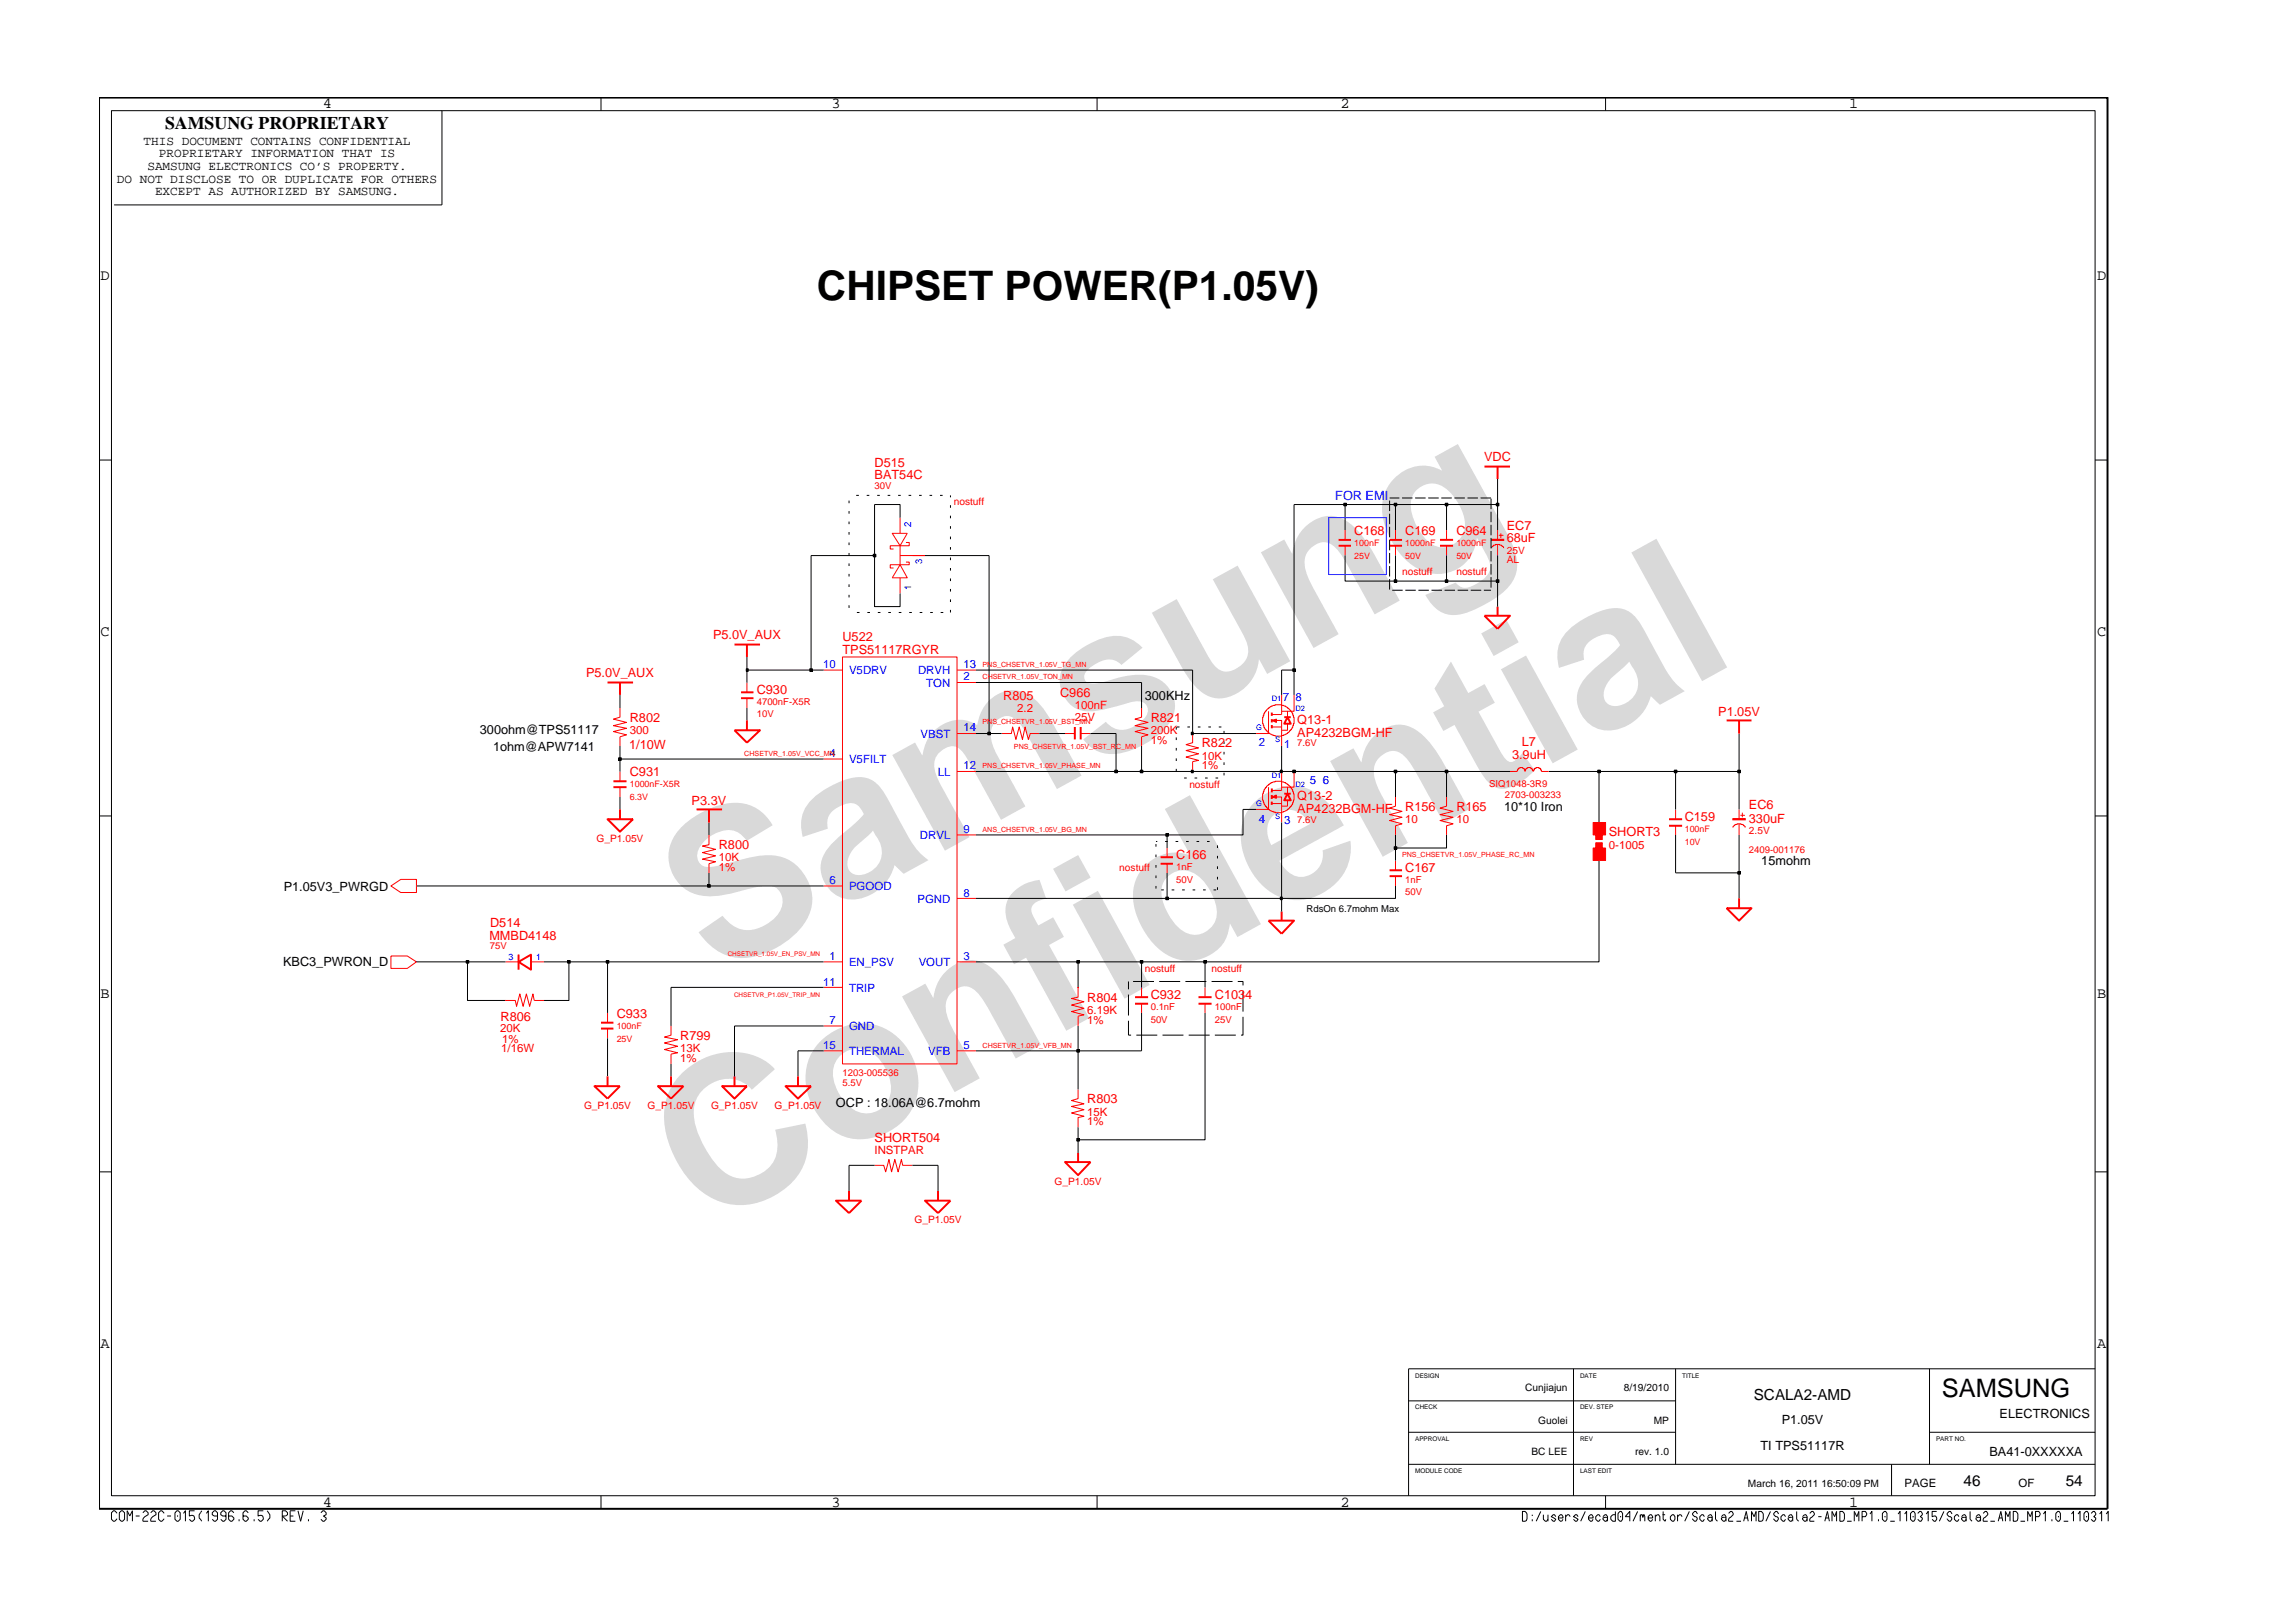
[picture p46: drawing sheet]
<svg xmlns="http://www.w3.org/2000/svg" width="297mm" height="210mm" viewBox="0 0 297 210" stroke-linecap="round" stroke-linejoin="round" font-family="sans-serif">
<defs><g id="words">
<g font-size="26.5" fill="#d9d9d9">
<text x="92.4" y="126.5" transform="rotate(-29 92.4 126.5)">Samsung</text>
<text x="91.1" y="159.2" transform="rotate(-29 91.1 159.2)">Confidential</text>
</g>
<text font-size="5.3" x="105.7" y="38.8">CHIPSET POWER(P1.05V)</text>
<text font-size="3.3" x="251.2" y="180.8">SAMSUNG</text>
<text font-size="2.3" x="21.4" y="16.7">SAMSUNG PROPRIETARY</text>
<g font-size="2">
<text x="41.8" y="14">4</text>
<text x="107.6" y="14">3</text>
<text x="173.4" y="14">2</text>
<text x="239.2" y="14">1</text>
<text x="13" y="36.2">D</text>
<text x="271.3" y="36.2">D</text>
<text x="13" y="82.3">C</text>
<text x="271.3" y="82.3">C</text>
<text x="13" y="129.2">B</text>
<text x="271.3" y="129.2">B</text>
<text x="13" y="174.4">A</text>
<text x="271.3" y="174.4">A</text>
<text x="226.9" y="181.2">SCALA2-AMD</text>
<text x="41.8" y="195">4</text>
<text x="107.6" y="195">3</text>
<text x="173.4" y="195">2</text>
<text x="239.2" y="195">1</text>
<text x="254" y="192.2">46</text>
<text x="267.2" y="192.2">54</text>
</g>
<g font-size="1.6">
<text x="15.1" y="23.7">DO NOT DISCLOSE TO OR DUPLICATE FOR OTHERS</text>
<text x="18.6" y="18.8">THIS DOCUMENT CONTAINS CONFIDENTIAL</text>
<text x="19.1" y="22">SAMSUNG ELECTRONICS CO’S PROPERTY.</text>
<text x="20.5" y="20.4">PROPRIETARY INFORMATION THAT IS</text>
<text x="20.1" y="25.3">EXCEPT AS AUTHORIZED BY SAMSUNG.</text>
<text x="62.1" y="95">300ohm@TPS51117</text>
<text x="148.1" y="90.5">300KHz</text>
<text x="63.8" y="97.1">1ohm@APW7141</text>
<text x="194.6" y="104.9">10*10 Iron</text>
<text x="227.9" y="112">15mohm</text>
<text x="36.7" y="115.3">P1.05V3_PWRGD</text>
<text x="36.6" y="125.1">KBC3_PWRON_D</text>
<text x="108.1" y="143.2">OCP : 18.06A@6.7mohm</text>
<text x="230.5" y="184.3">P1.05V</text>
<text x="258.7" y="183.5">ELECTRONICS</text>
<text x="227.8" y="187.6">TI TPS51117R</text>
<text x="257.4" y="188.4">BA41-0XXXXXA</text>
</g>
<g font-size="1.6" fill="#f00">
<text x="192" y="59.7">VDC</text>
<text x="113.1" y="62">BAT54C</text>
<text x="113.1" y="60.4">D515</text>
<text x="175.2" y="69.2">C168</text>
<text x="181.8" y="69.2">C169</text>
<text x="188.4" y="69.2">C964</text>
<text x="194.9" y="68.6">EC7</text>
<text x="194.9" y="70.2">68uF</text>
<text x="92.2" y="82.7">P5.0V_AUX</text>
<text x="109" y="83">U522</text>
<text x="75.8" y="87.7">P5.0V_AUX</text>
<text x="97.9" y="89.8">C930</text>
<text x="109" y="84.6">TPS51117RGYR</text>
<text x="81.5" y="93.4">R802</text>
<text x="129.8" y="90.5">R805</text>
<text x="137.2" y="90.2">C966</text>
<text x="148.9" y="93.4">R821</text>
<text x="167.8" y="95.3">AP4232BGM-HF</text>
<text x="167.8" y="93.7">Q13-1</text>
<text x="222.3" y="92.6">P1.05V</text>
<text x="81.4" y="97">1/10W</text>
<text x="81.5" y="100.4">C931</text>
<text x="155.5" y="96.7">R822</text>
<text x="195.6" y="98.2">3.9uH</text>
<text x="196.9" y="96.5">L7</text>
<text x="89.5" y="104.2">P3.3V</text>
<text x="167.8" y="103.6">Q13-2</text>
<text x="167.8" y="105.2">AP4232BGM-HF</text>
<text x="181.8" y="104.9">R156</text>
<text x="188.4" y="104.9">R165</text>
<text x="218" y="106.2">C159</text>
<text x="226.3" y="104.7">EC6</text>
<text x="226.3" y="106.4">330uF</text>
<text x="93" y="109.9">R800</text>
<text x="152.2" y="111.1">C166</text>
<text x="181.8" y="112.8">C167</text>
<text x="208.1" y="108.2">SHORT3</text>
<text x="63.4" y="120">D514</text>
<text x="63.3" y="121.6">MMBD4148</text>
<text x="79.8" y="131.7">C933</text>
<text x="140.7" y="129.6">R804</text>
<text x="148.9" y="129.2">C932</text>
<text x="157.2" y="129.2">C1034</text>
<text x="64.8" y="132.1">R806</text>
<text x="88" y="134.6">R799</text>
<text x="140.7" y="142.8">R803</text>
<text x="113.1" y="147.8">SHORT504</text>
</g>
<text font-size="1.6" fill="#00f" x="172.7" y="64.7">FOR EMI</text>
<g font-size="1.5" fill="#00f">
<text x="106.5" y="86.4">10</text>
<text x="109.8" y="87.3">V5DRV</text>
<text x="118.8" y="87.3">DRVH</text>
<text x="119.8" y="88.9">TON</text>
<text x="124.7" y="88">2</text>
<text x="124.7" y="86.4">13</text>
<text x="119.1" y="95.5">VBST</text>
<text x="124.7" y="94.6">14</text>
<text x="166" y="90.8">7 8</text>
<text x="107.3" y="97.9">4</text>
<text x="109.8" y="98.8">V5FILT</text>
<text x="121.3" y="100.4">LL</text>
<text x="124.7" y="99.5">12</text>
<text x="162.9" y="96.5">2</text>
<text x="166.1" y="96.8">1</text>
<text x="169.4" y="101.4">5</text>
<text x="171.1" y="101.4">6</text>
<text x="124.7" y="107.7">9</text>
<text x="162.9" y="106.4">4</text>
<text x="166.1" y="106.6">3</text>
<text x="119" y="108.6">DRVL</text>
<text x="107.3" y="114.3">6</text>
<text x="109.8" y="115.2">PGOOD</text>
<text x="118.7" y="116.8">PGND</text>
<text x="124.7" y="116">8</text>
<text x="107.3" y="124.3">1</text>
<text x="109.8" y="125">EN_PSV</text>
<text x="118.9" y="125">VOUT</text>
<text x="124.7" y="124.3">3</text>
<text x="106.5" y="127.6">11</text>
<text x="109.8" y="128.3">TRIP</text>
<text x="106.5" y="135.8">15</text>
<text x="107.3" y="132.5">7</text>
<text x="109.8" y="133.3">GND</text>
<text x="109.8" y="136.5">THERMAL</text>
<text x="120.1" y="136.5">VFB</text>
<text x="124.7" y="135.8">5</text>
</g>
<g font-size="1.5" fill="#f00">
<text x="81.5" y="95">300</text>
<text x="131.6" y="92.2">2.2</text>
<text x="139.1" y="93.3">25V</text>
<text x="139.1" y="91.7">100nF</text>
<text x="148.9" y="95">200K</text>
<text x="148.9" y="96.2">1%</text>
<text x="155.5" y="98.3">10K</text>
<text x="155.5" y="99.5">1%</text>
<text x="181.8" y="106.6">10</text>
<text x="188.4" y="106.6">10</text>
<text x="93" y="111.5">10K</text>
<text x="93" y="112.7">1%</text>
<text x="208.1" y="109.9">0-1005</text>
<text x="140.7" y="131.2">6.19K</text>
<text x="64.7" y="133.6">20K</text>
<text x="64.8" y="136.2">1/16W</text>
<text x="64.9" y="134.9">1%</text>
<text x="88" y="136.2">13K</text>
<text x="88" y="137.4">1%</text>
<text x="140.7" y="132.5">1%</text>
<text x="113.1" y="149.3">INSTPAR</text>
<text x="140.7" y="145.6">1%</text>
<text x="140.7" y="144.4">15K</text>
</g>
<g font-size="1.5">
<text x="246.4" y="192.5">PAGE</text>
<text x="261.1" y="192.5">OF</text>
</g>
<g font-size="1.3" fill="#f00">
<text x="123.4" y="65.3">nostuff</text>
<text x="194.9" y="71.6">25V</text>
<text x="181.4" y="74.4">nostuff</text>
<text x="188.4" y="74.4">nostuff</text>
<text x="194.9" y="72.9">AL</text>
<text x="153.9" y="101.9">nostuff</text>
<text x="226.3" y="107.9">2.5V</text>
<text x="77.2" y="109">G_P1.05V</text>
<text x="144.8" y="112.7">nostuff</text>
<text x="148.1" y="125.8">nostuff</text>
<text x="156.7" y="125.8">nostuff</text>
<text x="75.6" y="143.5">G_P1.05V</text>
<text x="83.8" y="143.5">G_P1.05V</text>
<text x="92" y="143.5">G_P1.05V</text>
<text x="100.2" y="143.5">G_P1.05V</text>
<text x="136.4" y="153.3">G_P1.05V</text>
<text x="118.3" y="158.3">G_P1.05V</text>
</g>
<g font-size="1.3">
<text x="197.3" y="180.1">Cunjiajun</text>
<text x="199" y="184.2">Guolei</text>
<text x="210.1" y="180.1">8/19/2010</text>
<text x="214" y="184.2">MP</text>
<text x="198.1" y="188.3">BC LEE</text>
<text x="211.5" y="188.3">rev. 1.0</text>
<text x="226.1" y="192.4">March 16, 2011 16:50:09 PM</text>
</g>
<g font-size="1.2" fill="#f00">
<text x="113.1" y="63.3">30V</text>
<text x="175.2" y="70.6">100nF</text>
<text x="181.8" y="70.6">1000nF</text>
<text x="188.4" y="70.6">1000nF</text>
<text x="175.2" y="72.3">25V</text>
<text x="181.8" y="72.3">50V</text>
<text x="188.4" y="72.3">50V</text>
<text x="97.9" y="91.2">4700nF-X5R</text>
<text x="97.9" y="92.8">10V</text>
<text x="81.5" y="101.9">1000nF-X5R</text>
<text x="167.8" y="96.5">7.6V</text>
<text x="192.6" y="101.8">SIQ1048-3R9</text>
<text x="81.5" y="103.6">6.3V</text>
<text x="167.8" y="106.4">7.6V</text>
<text x="194.7" y="103.3">2703-003233</text>
<text x="218" y="107.6">100nF</text>
<text x="152.2" y="112.6">1nF</text>
<text x="218" y="109.3">10V</text>
<text x="226.3" y="110.4">2409-001176</text>
<text x="152.2" y="114.2">50V</text>
<text x="181.8" y="114.3">1nF</text>
<text x="181.8" y="115.8">50V</text>
<text x="63.4" y="122.9">75V</text>
<text x="148.9" y="130.7">0.1nF</text>
<text x="157.2" y="130.7">100nF</text>
<text x="79.8" y="133.2">100nF</text>
<text x="79.8" y="134.8">25V</text>
<text x="148.9" y="132.3">50V</text>
<text x="157.2" y="132.3">25V</text>
<text x="109" y="139.3">1203-005536</text>
<text x="109" y="140.6">5.5V</text>
</g>
<g font-size="1.2" fill="#00f">
<text x="117.9" y="68.2" transform="rotate(-90 117.9 68.2)">2</text>
<text x="117.9" y="76.3" transform="rotate(-90 117.9 76.3)">1</text>
<text x="119.3" y="73" transform="rotate(-90 119.3 73)">3</text>
<text x="65.8" y="124.2">3</text>
<text x="69.4" y="124.2">1</text>
</g>
<text font-size="1.2" x="169" y="118">RdsOn 6.7mohm Max</text>
<g font-size="1" fill="#00f">
<text x="162.5" y="94.4">G</text>
<text x="164.5" y="90.7">D1</text>
<text x="167.6" y="92">D2</text>
<text x="164.5" y="100.6">D1</text>
<text x="165" y="96">S</text>
<text x="167.6" y="101.8">D2</text>
<text x="162.5" y="104.3">G</text>
<text x="165" y="106">S</text>
</g>
<g font-size=".9" fill="#f00">
<text x="127.1" y="87.9">CHSETVR_1.05V_TON_MN</text>
<text x="127.1" y="86.3">PNS_CHSETVR_1.05V_TG_MN</text>
<text x="127.1" y="93.7">PNS_CHSETVR_1.05V_BST_MN</text>
<text x="96.3" y="97.8">CHSETVR_1.05V_VCC_MN</text>
<text x="127.1" y="99.4">PNS_CHSETVR_1.05V_PHASE_MN</text>
<text x="131.2" y="97">PNS_CHSETVR_1.05V_BST_RC_MN</text>
<text x="127.1" y="107.6">ANS_CHSETVR_1.05V_BG_MN</text>
<text x="181.4" y="110.9">PNS_CHSETVR_1.05V_PHASE_RC_MN</text>
<text x="127.1" y="135.7">CHSETVR_1.05V_VFB_MN</text>
</g>
<g font-size=".8" fill="#f00">
<text x="94.1" y="123.7">CHSETVR_1.05V_EN_PSV_MN</text>
<text x="95" y="129">CHSETVR_P1.05V_TRIP_MN</text>
</g>
<g font-size=".8">
<text x="183.1" y="178.3">DESIGN</text>
<text x="204.4" y="178.3">DATE</text>
<text x="217.6" y="178.3">TITLE</text>
<text x="183.1" y="182.3">CHECK</text>
<text x="204.4" y="182.3">DEV. STEP</text>
<text x="183.1" y="186.5">APPROVAL</text>
<text x="183.1" y="190.6">MODULE CODE</text>
<text x="204.4" y="190.6">LAST EDIT</text>
<text x="204.4" y="186.5">REV</text>
<text x="250.5" y="186.5">PART NO.</text>
</g>
</g></defs>
<path d="M164.5 102v.5M164.5 102.9v.5M164.5 103.7v.5M166.1 102.7h.9M166.6 102.7l.4 .9h-.9zM224.1 106h1.7" fill="none" stroke="#f00" stroke-width=".25"/>
<g fill="none" stroke="#f00" stroke-width=".13">
<path d="M165.8 99.8v2.5h-1.3M163.7 102l.5-.6 .4-.1a2.18 2.18 0 0 1 1.7 0v.1a1.56 1.56 0 0 1 .9 .8v.3h.1v.2h.1v.9h-.1l-.1 .5-.1 .2-.5 .5-.5 .2v.1h-.3v.1h-.8v-.1h-.3v-.1l-.5-.2-.7-.7v-.3h-.1v-.2v-.9v-.2h.1v-.3h.1zM164.1 101.9v2.8h-1.6M164.5 103.1h1.3v3.3M164.5 104h1.3M165.8 101.9h.8v.8M166.6 103.6v.7h-.8M187.1 103.1v1.2l-.8 .3 1.7 .4-1.7 .4 1.7 .4-1.7 .4 1.7 .4-.9 .3v1.1M224.1 107l.4-.3h.2v-.1l.8 .1 .3 .3M225 104.7v1.3M225 106.6v1.4M225.2 105.5h.5"/>
<path d="M225.4 105.2v.6"/>
</g>
<path d="M164.5 103.1l.6-.2v.4z" fill="#f00"/>
<g fill="none" stroke="#f00" stroke-width=".13">
<path d="M115.4 69h2l-1 1.6zM116.4 73.1l1 1.7h-2zM116.4 71.9h3.3M116.4 67v2M116.4 70.6v2.5M116.4 74.8v2M117.2 70.2h.4v.4h-2.4v.4h.4M117.2 72.7h.4v.4h-2.4v.4h.4M174 68.6v1.3M174 70.6v1.3M187.1 68.6v1.3M187.1 70.6v1.3"/>
<path d="M192.9 70.9l.3-.4h.3h.8l.3 .4M193.7 68.6v1.3M193.7 70.5v1.4M193.9 69.3h.6M194.2 69v.6M80.2 91.6v1.2l-.8 .3 1.7 .4-1.7 .4 1.7 .3-1.7 .5 1.7 .4-.9 .2v1.2M80.2 99.8v1.3M96.6 88.3v1.3M96.6 90.4v1.2M106.5 86.7h2.5M106.5 98.2h2.5M109 85h14.8v52.7h-14.8z"/>
<path d="M109 85v.1M123.8 94.9h2.5M123.8 86.7h2.5M123.8 88.3h2.5M123.8 99.8h2.5M129.6 94.9h1.2l.2-.8 .4 1.6 .5-1.6 .4 1.6 .3-1.6 .4 1.6 .3-.8h1.2M137.8 94.9h1.3M139.8 94.9h1.3M147.7 91.6v1.2l-.9 .3 1.7 .4-1.7 .4 1.7 .3-1.7 .5 1.7 .4-.8 .2v1.2M167.4 99.8v2.1h-.8M195.4 99.8h.9l.1-.3 .2-.1v-.1l.5 .1 .2 .4 .2-.4 .5-.1v.1l.2 .1 .1 .3M198.4 99.8l.1-.3 .2-.1v-.1l.5 .1 .2 .4h.9"/>
<path d="M80.2 101.9v1.2M91.7 108v1.3l-.8 .2 1.7 .4-1.7 .4 1.7 .5-1.7 .4 1.7 .3-.9 .3v1.2M106.5 114.7h2.5M123.8 116.3h2.5M123.8 108h2.5M164.5 103.1l.6-.2v.4zM180.5 103.1v1.2l-.7 .3 1.6 .4-1.6 .4 1.6 .4-1.6 .4 1.6 .4-.9 .3v1.1M216.8 104.7v1.3M216.8 106.9v1.1M86.8 132.8v1.2l-.8 .2 1.7 .3-1.7 .5 1.7 .4-1.7 .4 1.7 .4-.9 .2v1.3M106.5 136h2.5M106.5 124.5h2.5"/>
<path d="M106.5 127.8h2.5M106.5 132.8h2.5M123.8 136h2.5M123.8 124.5h2.5M139.5 127.9v-.1v1.2l-.9 .2 1.6 .4-1.6 .5 1.6 .4-1.6 .4 1.6 .4-.7 .2v1.3M155.9 127.8v1.2M155.9 129.9v1.2"/>
</g>
<g fill="none" stroke="#f00" stroke-width=".25">
<path d="M173.2 69.9h1.6M173.2 70.6h1.6M186.3 69.9h1.7M186.3 70.6h1.7M192.1 79.7h3.3l-1.7 1.7zM192.1 60.4h3.3M192.9 69.9h1.7M193.7 60.4v1.6M193.7 78.5v1.2M78.6 88.3h3.3M80.2 88.3v1.6M95 94.5h3.3l-1.7 1.6z"/>
<path d="M95 83.4h3.3M95.9 89.6h1.6M95.9 90.4h1.6M96.6 83.4v1.6M96.6 93.2v1.3M139.1 94.1v1.6M139.8 94.1v1.6M79.4 101.1h1.7M79.4 101.9h1.7M90.1 104.7h3.3M91.7 104.7v1.7M164.1 119.1h3.3l-1.6 1.7z"/>
<path d="M165.8 118v1.1M215.9 106h1.7M215.9 106.9h1.7M223.4 117.5h3.2l-1.6 1.6zM225 116.3v1.2M155.1 129h1.6M155.1 129.9h1.6M108.1 155.4h3.3l-1.6 1.6zM109.8 154.1v1.3M137.8 150.4h3.3l-1.6 1.7zM139.5 149.2v1.2"/>
</g>
<path d="M206.4 109.1h.9v.6h.4v1.7h-1.6v-1.7h.3z" fill-rule="evenodd" fill="#f00"/>
<path d="M206.4 109.1h.9v.6h.4v1.7h-1.6v-1.7h.3z" fill="none" stroke="#f00" stroke-width=".13"/>
<path d="M206.1 106.4h1.6v1.6h-.4v.6h-.9v-.6h-.3z" fill-rule="evenodd" fill="#f00"/>
<path d="M180.5 68.6v1.3M180.5 70.6v1.3M163.7 92l.5-.5 .4-.1a2.18 2.18 0 0 1 1.7 0v.1a1.56 1.56 0 0 1 .9 .8l.1 .5h.1v.9h-.1l-.1 .5-.1 .2-.5 .5-.5 .2v.1h-.3v.1h-.8v-.1h-.3v-.1l-.5-.2-.7-.7-.1-.5v-.9l.1-.5h.1zM164.1 92v2.9h-1.6M164.5 93.2h1.3v3.3M164.5 94.1h1.3M165.8 92h.8v.8M165.8 89.9v2.6h-1.3M166.6 93.7v.8h-.8M151 109.7v1.2M151 111.8v1.2M206.1 106.4h1.6v1.6h-.4v.6h-.9v-.6h-.3z" fill="none" stroke="#f00" stroke-width=".13"/>
<path d="M179.8 69.9h1.6M179.8 70.6h1.6M164.5 92.2v.4M164.5 93.1v.4M164.5 93.8v.4M166.1 92.8h.9M166.6 92.8l.4 .9h-.9zM223.4 93.2h3.2M225 93.2v1.7M150.1 110.9h1.7M150.1 111.8h1.7" fill="none" stroke="#f00" stroke-width=".25"/>
<path d="M164.5 93.2l.6-.1v.4z" fill="#f00"/>
<g fill="none" stroke="#f00" stroke-width=".13">
<path d="M154.3 94.9v1.2l-.9 .3 1.7 .4-1.7 .3 1.7 .5-1.7 .4 1.7 .4-.8 .2v1.2M164.5 93.2l.6-.1v.4zM167.4 89.9v2.1h-.8M50.6 114.7l1.2-.9h2.1v1.7h-2.1zM180.5 111.4v1.2M180.5 113.4v1.3M50.6 123.7h2.1l1.2 .8-1.2 .8h-2.1zM65.4 124.5h1.7M65.5 129.5h-.1h1.3l.1 .7 .5-1.6 .4 1.6 .4-1.6 .4 1.6 .4-1.6 .2 .9h1.3M67.1 123.5v1.7M68.7 124.5h1.7M78.6 131.1v1.2"/>
<path d="M78.6 133.1v1.3M147.7 127.8v1.2M147.7 129.9v1.2M113.1 150.8h1.2l.3 .9 .4-1.7 .3 1.7 .5-1.7 .4 1.7 .4-1.7 .2 .8h1.3M139.5 141v1.2l-.9 .2 1.6 .4-1.6 .4 1.6 .4-1.6 .4 1.6 .5-.7 .1v1.3"/>
</g>
<g fill="none" stroke="#f00" stroke-width=".25">
<path d="M78.6 106h3.3l-1.7 1.6zM80.2 104.7v1.3M179.8 112.6h1.6M179.8 113.4h1.6M67.1 124.5l1.6-1v2zM67.1 123.5v2M77.8 132.3h1.6M77.8 133.1h1.6M78.6 139.3v1.3M86.8 139.3v1.3M95 139.3v1.3M103.2 139.3v1.3"/>
<path d="M146.8 129h1.7M146.8 129.9h1.7M76.9 140.6h3.3l-1.6 1.6zM85.1 140.6h3.3l-1.6 1.6zM93.4 140.6h3.2l-1.6 1.6zM101.6 140.6h3.3l-1.7 1.6zM119.7 155.4h3.3l-1.6 1.6zM121.4 154.1v1.3"/>
</g>
<g fill="none" stroke="#000" stroke-width=".13">
<path d="M14.4 14.3h256.6v179.3h-256.6zM57.2 14.3v12.2h-42.4M77.8 12.6v1.7M141.9 12.6v1.7M207.7 12.6v1.7M12.8 59.5h1.6M271 59.5h1.7M109.8 64.8v.3M109.8 66.1v.4M109.8 67.5v.3M109.8 68.8v.4M109.8 70.2v.3"/>
<path d="M109.8 71.6v.3M109.8 72.9v.4M109.8 74.3v.3M109.8 75.6v.4M109.8 77v.3M109.8 78.3v.4M110.8 64.1h.3M110.9 79.3h.3M112.1 64.1h.4M112.2 79.3h.4M113 71.7h.3v.4h-.3zM113.1 71.9v6.6h3.3v-1.7"/>
<path d="M113.1 71.9h-8.2v14.8M113.5 64.1h.3M113.6 79.3h.3M114.8 64.1h.4M114.9 79.3h.4M116.2 64.1h.3M116.3 79.3h.3M116.4 67v-1.7h-3.3v6.6M117.5 64.1h.4M117.6 79.3h.4M118.9 64.1h.3M119 79.3h.3"/>
<path d="M119.7 71.9h8.3v23M120.3 64.1h.3M120.3 79.3h.4M121.6 64.1h.3M121.7 79.3h.3M123 64.1v.3M123 65.4v.3M123 66.7v.4M123 68.1v.3M123 69.4v.4M123 70.8v.3M123 72.2v.3"/>
<path d="M123 73.5v.3M123 74.9v.3M123 76.2v.4M123 77.6v.3M123 78.9v.4M173.8 65.1h.4v.4h-.4zM174 71.9v3.3h6.5M174 65.3v3.3M179.8 64.4h1.2M179.8 64.8v1.3M179.8 66.5v1.3M179.8 68.2v1.3"/>
<path d="M179.8 69.9v1.3M179.8 71.6v1.3M179.8 73.3v1.3M179.8 74.9v1.4M180.1 76.4h1.4M180.4 75h.3v.4h-.3zM180.4 65.1h.3v.4h-.3zM180.5 65.3v3.3M180.5 71.9v3.3M180.5 75.2h13.2M181.4 64.4h1.3M181.8 76.4h1.4"/>
<path d="M183.1 64.4h1.3M183.5 76.4h1.4M184.8 64.4h1.3M185.2 76.4h1.3M186.5 64.4h1.3M186.9 76.4h1.3M187 75h.3v.4h-.3zM187 65.1h.3v.4h-.3zM187.1 65.3v3.3M187.1 71.9v3.3M188.2 64.4h1.3M188.6 76.4h1.3"/>
<path d="M189.9 64.4h1.3M190.3 76.4h1.3M191.5 64.4h1.4M192 76.4h.9M192.9 64.5v1.4M192.9 66.2v1.4M192.9 67.9v1.4M192.9 69.6v1.4M192.9 71.3v1.4M192.9 73v1.4M192.9 74.7v1.3M193.6 75h.3v.4h-.3z"/>
<path d="M193.6 65.1h.3v.4h-.3zM193.7 65.3h-26.3v24.6M193.7 62v6.6M193.7 71.9v6.6M80 98.1h.4v.3h-.4zM80.2 89.9v1.7M80.2 96.5v3.3M80.2 98.2h26.3M96.5 86.5h.3v.4h-.3zM96.6 85v3.3M96.6 91.6v1.6M96.6 86.7h9.9"/>
<path d="M104.8 86.5h.3v.4h-.3zM126.3 88.3h21.4v3.3M126.3 99.8h69.1M126.3 94.9h3.3M126.3 86.7h28v8.2h8.2M127.8 94.8h.3v.3h-.3zM134.5 94.9h3.3M141.1 94.9h3.3v4.9M144.2 99.7h.4v.3h-.4zM147.5 99.7h.4v.3h-.4zM147.7 96.5v3.3M152.2 94.1v.3"/>
<path d="M152.2 95.4v.4M152.2 96.8v.3M152.2 98.1v.4M152.2 99.5v.3M152.3 94.1h.3M153.6 94.1h.4M154.1 99.7h.3v.3h-.3zM154.1 94.8h.3v.3h-.3zM155 94.1h.3M156.3 94.1h.4M157.7 94.1h.3M158.4 94.6v.3"/>
<path d="M158.4 95.9v.4M158.4 97.3v.3M158.4 98.7v.3M165.6 99.7h.3v.3h-.3zM165.8 96.5v3.3M167.2 99.7h.4v.3h-.4zM167.2 86.5h.4v.4h-.4zM167.4 86.7h-1.6v3.2M180.4 99.7h.3v.3h-.3zM180.5 99.8v3.3M187 99.7h.3v.3h-.3zM187.1 99.8v3.3"/>
<path d="M200.3 99.8h24.7M206.7 99.7h.3v.3h-.3zM206.9 99.8v6.6M216.6 99.7h.3v.3h-.3zM216.8 99.8v4.9M224.8 99.7h.4v.3h-.4zM225 94.9v9.8M12.8 105.6h1.6M53.9 114.7h52.6M80.2 103.1v1.6M91.6 114.5h.3v.3h-.3zM91.7 106.4v1.6"/>
<path d="M91.7 113v1.7M126.3 108h24.7M149.5 108.9h.2M149.5 109.2v.4M149.5 110.6v.3M149.5 111.9v.4M149.5 113.3v.3M149.5 114.7v.3M150.2 115.2h.4M150.7 108.9h.4M150.8 116.1h.4v.3h-.4zM150.8 107.9h.4v.3h-.4z"/>
<path d="M151 108v1.7M151 113v3.3M151.6 115.2h.3M152.1 108.9h.3M152.9 115.2h.4M153.2 100.7h.3M153.4 108.9h.4M154.3 115.2h.3M154.5 100.7h.4M154.8 108.9h.3M155.6 115.2h.4M155.9 100.7h.3"/>
<path d="M156.2 108.9h.3M157 115.2h.3M157.3 100.7h.3M157.5 109.4v.3M157.5 110.8v.3M157.5 112.1v.4M157.5 113.5v.3M157.5 114.8v.4M158.4 100v.3M162.5 104.7h-1.7v3.3h-9.8M165.6 116.1h.3v.3h-.3zM165.8 106.4v11.6"/>
<path d="M180.4 109.6h.3v.3h-.3zM180.5 114.7v1.6h-54.2M180.5 108v3.4M187.1 108v1.7h-6.6M206.9 111.4v13.1h-51M216.8 108v5h8.2M224.8 112.8h.4v.3h-.4zM225 108v8.3M271 105.6h1.7M53.9 124.5h11.5M60.3 124.3h.3v.3h-.3zM60.5 124.5v5h4.9"/>
<path d="M70.4 124.5h36.1M73.4 124.3h.4v.3h-.4zM73.6 124.5v5h-3.2M78.4 124.3h.4v.3h-.4zM78.6 124.5v6.6M78.6 134.4v4.9M86.8 137.7v1.6M106.5 127.8h-19.7v5M106.5 132.8h-11.5v6.5M106.5 136h-3.3v3.3M126.3 124.5h29.6M139.3 135.8h.3v.4h-.3z"/>
<path d="M139.3 124.3h.3v.3h-.3zM139.5 124.5v3.3M139.5 132.8v8.2M146 132.1v1.9h.3M146 127v1M146 128.7v2.7M146.6 127h2.7M147 134h2.7M147.5 124.3h.4v.3h-.4zM147.7 131.1v4.9h-21.4M147.7 124.5v3.3M150 127h2.7"/>
<path d="M150.4 134h2.7M153.4 127h2.7M153.8 134h2.7M155.7 124.3h.4v.3h-.4zM155.9 131.1v16.4h-16.4M155.9 124.5v3.3M156.7 127h2.8M157.2 134h2.7M160.1 127h.7v.5M160.8 131.6v2.4h-.2M160.8 128.2v2.7M12.8 151.7h1.6"/>
<path d="M113.1 150.8h-3.3v3.3M118.1 150.8h3.3v3.3M139.3 147.3h.3v.4h-.3zM139.5 145.9v3.3M271 151.7h1.7M203.6 177.1v16.5M216.8 177.1v12.4M249.6 177.1v12.4M271 177.1h-88.8v16.5M15.1 195.8l-.3-.3h-.1l-.3 .3v.8l.3 .3h.1l.3-.4M15.7 195.5h.2l.2 .3v.8l-.2 .3h-.2l-.3-.3v-.8zM16.5 196.9v-1.4l.3 .7 .3-.7v1.4"/>
<path d="M17.6 196.2h.5M18.5 195.8l.2-.3h.2l.3 .3v.2l-.5 .3-.2 .3v.3h.7M19.5 195.8l.3-.3h.1l.3 .3v.2l-.4 .3-.3 .3v.3h.7M21.2 195.8l-.3-.3h-.1l-.3 .3v.8l.3 .3h.1l.3-.4M21.6 196.2h.5M22.9 195.5h.2l.2 .3v.8l-.2 .3h-.2l-.3-.3v-.8zM23 196.1v.2M23.7 195.8l.3-.3v1.4M25.2 195.5h-.7v.7l.4-.1 .2 .1 .1 .2v.2l-.3 .3h-.1l-.3-.3M26.1 195.5l-.3 .5v.4l.3 .5M26.7 195.8l.3-.3v1.4M28.1 196.2h-.4l-.2-.2v-.2l.2-.3h.2l.2 .3v.8l-.2 .3h-.2l-.2-.3"/>
<path d="M29.2 196.2h-.4l-.2-.2v-.2l.2-.3h.2l.2 .3v.8l-.2 .3h-.2l-.2-.3M30.3 195.8l-.3-.3h-.2l-.2 .3v.8l.2 .3h.2l.3-.3v-.2l-.3-.2h-.4M30.9 196.6v.3M32.1 195.8l-.2-.3h-.2l-.3 .3v.8l.3 .3h.2l.2-.3v-.2l-.2-.2h-.5M32.9 196.6v.3M34.1 195.5h-.7v.7l.4-.1 .2 .1 .1 .2v.2l-.3 .3h-.2l-.2-.3M34.6 195.5l.3 .5v.4l-.3 .5M36.5 196.9v-1.4h.4l.3 .3v.2l-.3 .2h-.4l.7 .7M37.5 196.2h.5M38.2 195.5h-.7v1.4h.7M38.6 195.5l.3 1.4 .3-1.4M39.9 196.6v.3"/>
<path d="M41.5 195.8l.3-.3h.1l.3 .3v.2l-.3 .2 .3 .2v.2l-.3 .3h-.1l-.3-.3M77.8 193.6v1.7M141.9 193.6v1.7M182.2 189.5h88.8M182.2 185.3h34.6M182.2 181.3h34.6M197 195.6h.3l.3 .3v.6l-.1 .3-.2 .1h-.3zM198.2 196v.2M198.2 196.6v.3M199.3 195.6l-.6 1.3M199.7 196v.6l.2 .3h.2l.2-.3M200.3 196v.9"/>
<path d="M201.3 196.3l-.2-.3h-.2l-.2 .3 .6 .3-.2 .3h-.2l-.2-.3M201.6 196.4h.6l-.2-.4h-.1l-.3 .3v.3l.3 .3h.1l.2-.3M202.6 196.3l.2-.3h.2l.1 .3M202.6 196v.9M204.2 196.3l-.2-.3h-.2l-.2 .3 .6 .3-.2 .3h-.2l-.2-.3M205.1 195.6l-.6 1.3M205.5 196.4h.6l-.2-.4h-.1l-.3 .3v.3l.3 .3h.1l.2-.3M207 196.3l-.1-.3h-.2l-.3 .3v.3l.3 .3h.2l.1-.3M207.4 196.3l.2-.3h.2l.2 .3v.6M207.7 193.6v1.7M208 196.4h-.2h-.4v.2l.2 .3h.2l.2-.3M209 195.6v1.3h-.4l-.2-.3v-.3l.2-.3h.4"/>
<path d="M209.6 195.6h.1l.2 .2v.8l-.2 .3h-.1l-.3-.3v-.8zM209.7 196.2v.2M210.8 196.3h-.5l.5-.7v1.3M211.9 195.6l-.6 1.3M212.2 196.3l.1-.3h.2v.4l.1-.4h.1l.1 .9M212.2 196v.9M213.2 196.4h.6l-.2-.4h-.1l-.3 .3v.3l.3 .3h.1l.2-.3M214.2 196.3l.2-.3h.2l.1 .3v.6M214.2 196v.9M215.1 196h.3M215.2 195.6v1l.2 .3 .1-.3M216.4 196h.1l.2 .3v.3l-.2 .3h-.1l-.3-.3v-.3z"/>
<path d="M217 196.3l.3-.3h.2l.1 .3M217 196v.9M218.6 195.6l-.6 1.3M219.6 195.9l-.2-.3h-.2l-.2 .2v.2l.2 .3h.2l.2 .1-.2 .5h-.2l-.2-.4M220.5 196.3l-.2-.3h-.1l-.3 .3v.3l.3 .3h.1l.2-.3M220.9 196.3l.3-.3h.1l.2 .3v.6M221.5 196.4h-.2h-.4v.2l.3 .3h.1l.2-.3M221.9 195.6v1l.3 .3M222.7 196.3l.3-.3h.1l.2 .3v.6M223.3 196.4h-.2h-.4v.2l.3 .3h.1l.2-.3M223.6 195.8l.3-.2h.2l.1 .2v.2l-.5 .4-.1 .5h.6M224.6 196.9h.6"/>
<path d="M225.6 196.9l.3-1.3 .3 1.3M225.7 196.4h.4M226.6 196.9v-1.3l.3 .7 .3-.7v1.3M227.5 195.6h.4l.2 .3v.6l-.1 .3-.1 .1h-.4zM229.1 195.6l-.6 1.3M230.1 195.9l-.2-.3h-.2l-.2 .2v.2l.2 .3h.2l.2 .1-.2 .5h-.2l-.2-.4M231 196.3l-.2-.3h-.1l-.3 .3v.3l.3 .3h.1l.2-.3M231.3 196.3l.3-.3h.2l.1 .3v.6M231.9 196.4h-.1h-.5v.2l.3 .3h.2l.1-.3M232.4 195.6v1l.3 .3M233.2 196.3l.3-.3h.1l.2 .3v.6M233.8 196.4h-.2h-.4v.2l.3 .3h.1l.2-.3"/>
<path d="M234.1 195.8l.3-.2h.2l.1 .2v.2l-.6 .6v.3h.6M235.2 196.3h.5M236.1 196.9l.3-1.3 .3 1.3M236.2 196.4h.4M237 196.9v-1.3l.3 .7 .3-.7v1.3M238 195.6h.4l.2 .3v.6l-.1 .3-.1 .1h-.4zM239 196.9h.6M239.9 196.9v-1.3l.3 .7 .3-.7v1.3M240.9 196.3h.4l.2-.3-.2-.4h-.4v1.3M241.9 195.9l.3-.3v1.3M243 196.6v.3M243.8 195.6h.2l.1 .2v.8l-.1 .3h-.2l-.3-.3v-.8z"/>
<path d="M243.9 196.2v.2M244.5 196.9h.6M244.7 189.5v4.1M245.6 195.9l.2-.3v1.3M246.4 195.9l.3-.3v1.3M247.2 195.8l.2-.2h.2l.2 .2v.8l-.2 .3h-.2l-.2-.3zM247.5 196.2v.2M248.1 195.8l.3-.2h.1l.2 .2v.2l-.3 .3 .3 .1-.2 .5h-.1l-.3-.3M249.2 195.9l.3-.3v1.3M249.6 185.3h21.4M250.6 195.6h-.6v.7l.4-.1 .2 .2-.2 .5h-.2l-.2-.3M251.5 195.6l-.6 1.3"/>
<path d="M252.5 195.9l-.2-.3h-.1l-.3 .2v.2l.3 .3h.1l.2 .1-.2 .5h-.1l-.3-.4M253.4 196.3l-.1-.3h-.2l-.3 .3v.3l.3 .3h.2l.1-.3M253.8 196.3l.2-.3h.2l.2 .3v.6M254.4 196.4h-.2h-.4v.2l.2 .3h.2l.2-.3M254.9 195.6v1l.2 .3M255.6 196.3l.3-.3h.2l.1 .3v.6M256.2 196.4h-.1h-.5v.2l.3 .3h.2l.1-.3M256.6 195.8l.2-.2h.2l.2 .2v.2l-.6 .6v.3h.6M257.5 196.9h.6M258.5 196.9l.4-1.3 .2 1.3M258.6 196.4h.4M259.4 196.9v-1.3l.4 .7 .2-.7v1.3"/>
<path d="M260.5 195.6h.3l.3 .3v.6l-.1 .3-.2 .1h-.3zM261.4 196.9h.6M262.3 196.9v-1.3l.4 .7 .2-.7v1.3M263.3 196.3h.5l.1-.3-.1-.4h-.5v1.3M264.4 195.9l.2-.3v1.3M265.5 196.6v.3M266.2 195.6h.2l.2 .2v.8l-.2 .3h-.2l-.2-.3v-.8zM266.3 196.2v.2M267 196.9h.6M268 195.9l.3-.3v1.3M268.8 195.9l.3-.3v1.3M269.6 195.8l.3-.2h.1l.2 .2v.8l-.2 .3h-.1l-.3-.3z"/>
<path d="M269.9 196.2v.2M270.5 195.8l.3-.2h.2l.1 .2v.2l-.2 .3 .2 .1-.1 .5h-.2l-.3-.3M271.6 195.9l.3-.3v1.3M272.5 195.9l.2-.3v1.3"/>
</g>
<g fill="#000">
<path d="M113 71.7h.3v.4h-.3z" fill-rule="evenodd"/>
<path d="M173.8 65.1h.4v.4h-.4z" fill-rule="evenodd"/>
<path d="M180.4 75h.3v.4h-.3z" fill-rule="evenodd"/>
<path d="M180.4 65.1h.3v.4h-.3z" fill-rule="evenodd"/>
<path d="M187 75h.3v.4h-.3z" fill-rule="evenodd"/>
<path d="M187 65.1h.3v.4h-.3z" fill-rule="evenodd"/>
<path d="M193.6 75h.3v.4h-.3z" fill-rule="evenodd"/>
<path d="M193.6 65.1h.3v.4h-.3z" fill-rule="evenodd"/>
<path d="M80 98.1h.4v.3h-.4z" fill-rule="evenodd"/>
<path d="M96.5 86.5h.3v.4h-.3z" fill-rule="evenodd"/>
<path d="M104.8 86.5h.3v.4h-.3z" fill-rule="evenodd"/>
<path d="M127.8 94.8h.3v.3h-.3z" fill-rule="evenodd"/>
<path d="M154.1 94.8h.3v.3h-.3z" fill-rule="evenodd"/>
<path d="M167.2 86.5h.4v.4h-.4z" fill-rule="evenodd"/>
<path d="M91.6 114.5h.3v.3h-.3z" fill-rule="evenodd"/>
<path d="M144.2 99.7h.4v.3h-.4z" fill-rule="evenodd"/>
<path d="M147.5 99.7h.4v.3h-.4z" fill-rule="evenodd"/>
<path d="M150.8 116.1h.4v.3h-.4z" fill-rule="evenodd"/>
<path d="M150.8 107.9h.4v.3h-.4z" fill-rule="evenodd"/>
<path d="M154.1 99.7h.3v.3h-.3z" fill-rule="evenodd"/>
<path d="M165.6 116.1h.3v.3h-.3z" fill-rule="evenodd"/>
<path d="M165.6 99.7h.3v.3h-.3z" fill-rule="evenodd"/>
<path d="M167.2 99.7h.4v.3h-.4z" fill-rule="evenodd"/>
<path d="M180.4 109.6h.3v.3h-.3z" fill-rule="evenodd"/>
<path d="M180.4 99.7h.3v.3h-.3z" fill-rule="evenodd"/>
<path d="M187 99.7h.3v.3h-.3z" fill-rule="evenodd"/>
<path d="M206.7 99.7h.3v.3h-.3z" fill-rule="evenodd"/>
<path d="M216.6 99.7h.3v.3h-.3z" fill-rule="evenodd"/>
<path d="M224.8 112.8h.4v.3h-.4z" fill-rule="evenodd"/>
<path d="M224.8 99.7h.4v.3h-.4z" fill-rule="evenodd"/>
<path d="M60.3 124.3h.3v.3h-.3z" fill-rule="evenodd"/>
<path d="M73.4 124.3h.4v.3h-.4z" fill-rule="evenodd"/>
<path d="M78.4 124.3h.4v.3h-.4z" fill-rule="evenodd"/>
<path d="M139.3 135.8h.3v.4h-.3z" fill-rule="evenodd"/>
<path d="M139.3 124.3h.3v.3h-.3z" fill-rule="evenodd"/>
<path d="M147.5 124.3h.4v.3h-.4z" fill-rule="evenodd"/>
<path d="M155.7 124.3h.4v.3h-.4z" fill-rule="evenodd"/>
<path d="M139.3 147.3h.3v.4h-.3z" fill-rule="evenodd"/>
</g>
<path d="M12.8 12.6h259.9v182.7h-259.9z" fill="none" stroke="#000" stroke-width=".25"/>
<path d="M171.9 67h7.5v7.4h-7.5z" fill="none" stroke="#00f" stroke-width=".13"/>
<use href="#words"/>
</svg>
